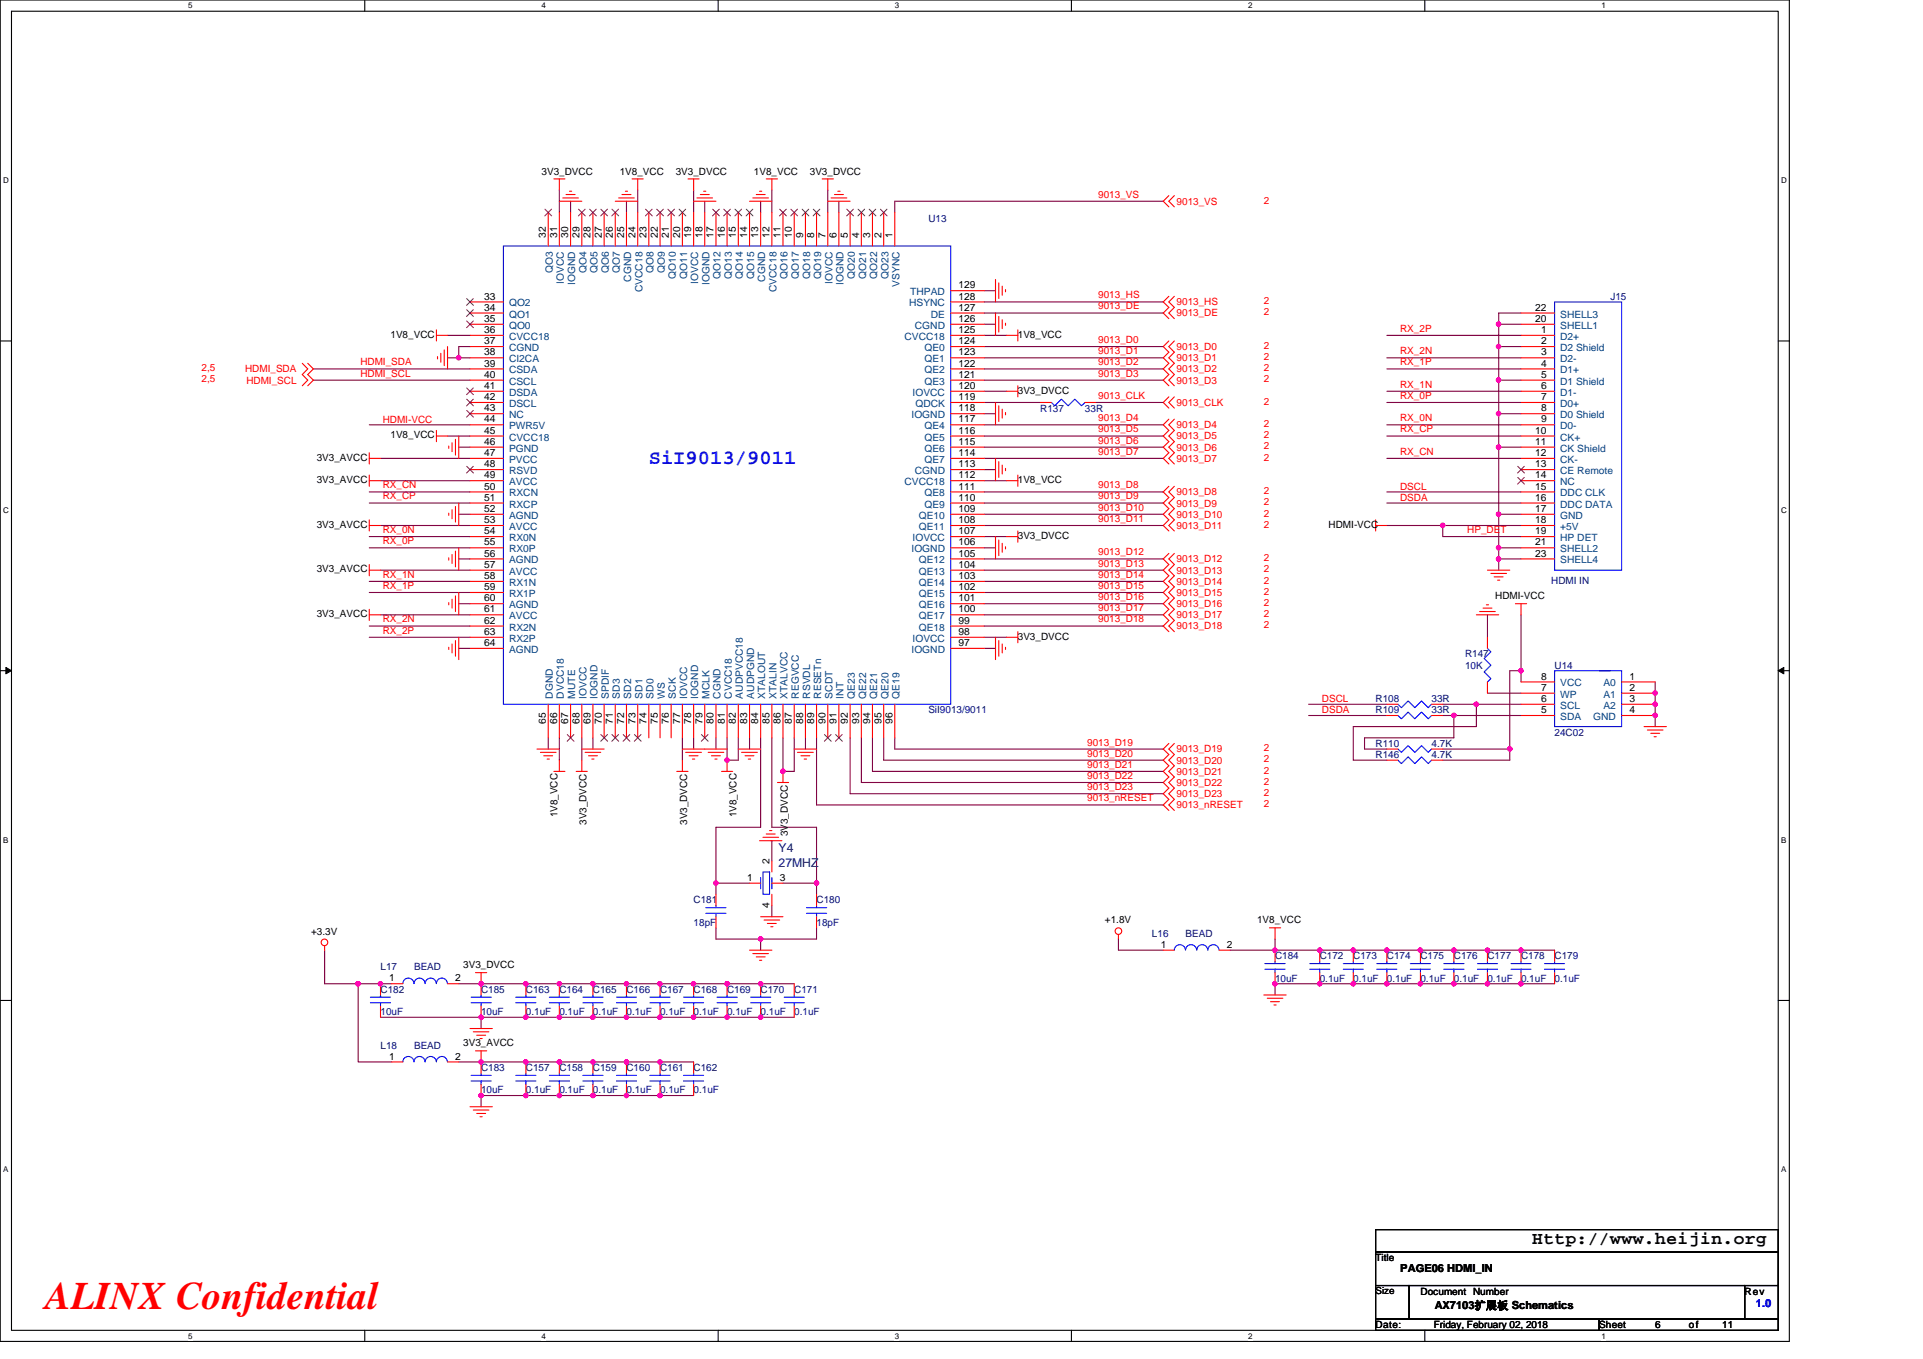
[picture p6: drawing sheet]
<svg xmlns="http://www.w3.org/2000/svg" width="297mm" height="210mm" viewBox="0 0 297 210" stroke-linecap="round" stroke-linejoin="round" font-family="sans-serif">
<defs><g id="words">
<text font-size="6" fill="#f00" x="7" y="202.3">ALINX Confidential</text>
<text font-size="3.2" fill="#00f" x="100.2" y="71.7">SiI9013/9011</text>
<text font-size="2.8" x="236.7" y="192.3">Http://www.heijin.org</text>
<g font-size="1.9" fill="#000080">
<text x="120.3" y="131.6">Y4</text>
<text x="120.3" y="134">27MHZ</text>
</g>
<g font-size="1.7">
<text x="216.3" y="196.6">PAGE06 HDMI_IN</text>
<text x="221.7" y="202.3">AX7103扩展板 Schematics</text>
</g>
<text font-size="1.7" fill="#00f" x="271.2" y="202">1.0</text>
<g font-size="1.5">
<text x="83.6" y="27">3V3_DVCC</text>
<text x="95.7" y="27">1V8_VCC</text>
<text x="104.4" y="27">3V3_DVCC</text>
<text x="116.5" y="27">1V8_VCC</text>
<text x="125.1" y="27">3V3_DVCC</text>
<text x="84.3" y="36.8" transform="rotate(-90 84.3 36.8)">32</text>
<text x="86" y="36.8" transform="rotate(-90 86 36.8)">31</text>
<text x="87.8" y="36.8" transform="rotate(-90 87.8 36.8)">30</text>
<text x="89.5" y="36.8" transform="rotate(-90 89.5 36.8)">29</text>
<text x="91.2" y="36.8" transform="rotate(-90 91.2 36.8)">28</text>
<text x="93" y="36.8" transform="rotate(-90 93 36.8)">27</text>
<text x="94.7" y="36.8" transform="rotate(-90 94.7 36.8)">26</text>
<text x="96.4" y="36.8" transform="rotate(-90 96.4 36.8)">25</text>
<text x="98.1" y="36.8" transform="rotate(-90 98.1 36.8)">24</text>
<text x="99.9" y="36.8" transform="rotate(-90 99.9 36.8)">23</text>
<text x="101.6" y="36.8" transform="rotate(-90 101.6 36.8)">22</text>
<text x="103.3" y="36.8" transform="rotate(-90 103.3 36.8)">21</text>
<text x="105" y="36.8" transform="rotate(-90 105 36.8)">20</text>
<text x="106.8" y="36.8" transform="rotate(-90 106.8 36.8)">19</text>
<text x="108.5" y="36.8" transform="rotate(-90 108.5 36.8)">18</text>
<text x="110.2" y="36.8" transform="rotate(-90 110.2 36.8)">17</text>
<text x="111.9" y="36.8" transform="rotate(-90 111.9 36.8)">16</text>
<text x="113.7" y="36.8" transform="rotate(-90 113.7 36.8)">15</text>
<text x="115.4" y="36.8" transform="rotate(-90 115.4 36.8)">14</text>
<text x="117.1" y="36.8" transform="rotate(-90 117.1 36.8)">13</text>
<text x="118.9" y="36.8" transform="rotate(-90 118.9 36.8)">12</text>
<text x="120.6" y="36.8" transform="rotate(-90 120.6 36.8)">11</text>
<text x="122.3" y="36.8" transform="rotate(-90 122.3 36.8)">10</text>
<text x="124.1" y="36.8" transform="rotate(-90 124.1 36.8)">9</text>
<text x="125.8" y="36.8" transform="rotate(-90 125.8 36.8)">8</text>
<text x="127.5" y="36.8" transform="rotate(-90 127.5 36.8)">7</text>
<text x="129.2" y="36.8" transform="rotate(-90 129.2 36.8)">6</text>
<text x="131" y="36.8" transform="rotate(-90 131 36.8)">5</text>
<text x="132.7" y="36.8" transform="rotate(-90 132.7 36.8)">4</text>
<text x="134.4" y="36.8" transform="rotate(-90 134.4 36.8)">3</text>
<text x="136.1" y="36.8" transform="rotate(-90 136.1 36.8)">2</text>
<text x="137.9" y="36.8" transform="rotate(-90 137.9 36.8)">1</text>
<text x="74.8" y="46.3">33</text>
<text x="148.1" y="46.3">128</text>
<text x="148.1" y="44.6">129</text>
<text x="60.3" y="52.2">1V8_VCC</text>
<text x="74.8" y="53.2">37</text>
<text x="74.8" y="51.5">36</text>
<text x="74.8" y="49.7">35</text>
<text x="74.8" y="48">34</text>
<text x="148.1" y="48">127</text>
<text x="148.1" y="51.5">125</text>
<text x="148.1" y="49.7">126</text>
<text x="148.1" y="53.2">124</text>
<text x="157.2" y="52.2">1V8_VCC</text>
<text x="237.1" y="49.7">20</text>
<text x="237.1" y="48">22</text>
<text x="238" y="51.5">1</text>
<text x="238" y="53.2">2</text>
<text x="74.8" y="58.4">40</text>
<text x="74.8" y="56.6">39</text>
<text x="74.8" y="54.9">38</text>
<text x="148.1" y="58.4">121</text>
<text x="148.1" y="56.6">122</text>
<text x="148.1" y="54.9">123</text>
<text x="238" y="54.9">3</text>
<text x="238" y="56.6">4</text>
<text x="238" y="58.4">5</text>
<text x="74.8" y="65.3">44</text>
<text x="74.8" y="63.6">43</text>
<text x="74.8" y="61.8">42</text>
<text x="74.8" y="60.1">41</text>
<text x="148.1" y="63.6">118</text>
<text x="148.1" y="61.8">119</text>
<text x="148.1" y="60.1">120</text>
<text x="148.1" y="65.3">117</text>
<text x="157.2" y="60.8">3V3_DVCC</text>
<text x="238" y="60.1">6</text>
<text x="238" y="61.8">7</text>
<text x="238" y="63.6">8</text>
<text x="238" y="65.3">9</text>
<text x="48.9" y="71.2">3V3_AVCC</text>
<text x="60.3" y="67.7">1V8_VCC</text>
<text x="74.8" y="70.5">47</text>
<text x="74.8" y="68.7">46</text>
<text x="74.8" y="67">45</text>
<text x="148.1" y="70.5">114</text>
<text x="148.1" y="68.7">115</text>
<text x="148.1" y="67">116</text>
<text x="237.1" y="67">10</text>
<text x="237.1" y="68.7">11</text>
<text x="237.1" y="70.5">12</text>
<text x="48.9" y="74.6">3V3_AVCC</text>
<text x="74.8" y="77.4">51</text>
<text x="74.8" y="75.6">50</text>
<text x="74.8" y="73.9">49</text>
<text x="74.8" y="72.2">48</text>
<text x="148.1" y="73.9">112</text>
<text x="148.1" y="72.2">113</text>
<text x="148.1" y="77.4">110</text>
<text x="148.1" y="75.6">111</text>
<text x="157.2" y="74.6">1V8_VCC</text>
<text x="237.1" y="72.2">13</text>
<text x="237.1" y="73.9">14</text>
<text x="237.1" y="75.6">15</text>
<text x="237.1" y="77.4">16</text>
<text x="48.9" y="81.6">3V3_AVCC</text>
<text x="74.8" y="82.6">54</text>
<text x="74.8" y="80.8">53</text>
<text x="74.8" y="79.1">52</text>
<text x="148.1" y="82.6">107</text>
<text x="148.1" y="80.8">108</text>
<text x="148.1" y="79.1">109</text>
<text x="157.2" y="83.3">3V3_DVCC</text>
<text x="205.2" y="81.6">HDMI-VCC</text>
<text x="237.1" y="79.1">17</text>
<text x="237.1" y="80.8">18</text>
<text x="237.1" y="82.6">19</text>
<text x="48.9" y="88.5">3V3_AVCC</text>
<text x="74.8" y="89.5">58</text>
<text x="74.8" y="87.7">57</text>
<text x="74.8" y="86">56</text>
<text x="74.8" y="84.3">55</text>
<text x="148.1" y="84.3">106</text>
<text x="148.1" y="89.5">103</text>
<text x="148.1" y="87.7">104</text>
<text x="148.1" y="86">105</text>
<text x="237.1" y="84.3">21</text>
<text x="237.1" y="86">23</text>
<text x="48.9" y="95.4">3V3_AVCC</text>
<text x="74.8" y="94.6">61</text>
<text x="74.8" y="92.9">60</text>
<text x="74.8" y="91.2">59</text>
<text x="148.1" y="94.6">100</text>
<text x="148.1" y="92.9">101</text>
<text x="148.1" y="91.2">102</text>
<text x="231" y="92.6">HDMI-VCC</text>
<text x="74.8" y="99.8">64</text>
<text x="74.8" y="98.1">63</text>
<text x="74.8" y="96.4">62</text>
<text x="148.1" y="99.8">97</text>
<text x="148.1" y="98.1">98</text>
<text x="148.1" y="96.4">99</text>
<text x="157.2" y="98.8">3V3_DVCC</text>
<text x="238" y="105">8</text>
<text x="238" y="106.7">7</text>
<text x="251.7" y="105">1</text>
<text x="251.7" y="106.7">2</text>
<text x="84.3" y="111.8" transform="rotate(-90 84.3 111.8)">65</text>
<text x="86" y="111.8" transform="rotate(-90 86 111.8)">66</text>
<text x="87.8" y="111.8" transform="rotate(-90 87.8 111.8)">67</text>
<text x="89.5" y="111.8" transform="rotate(-90 89.5 111.8)">68</text>
<text x="91.2" y="111.8" transform="rotate(-90 91.2 111.8)">69</text>
<text x="93" y="111.8" transform="rotate(-90 93 111.8)">70</text>
<text x="94.7" y="111.8" transform="rotate(-90 94.7 111.8)">71</text>
<text x="96.4" y="111.8" transform="rotate(-90 96.4 111.8)">72</text>
<text x="98.1" y="111.8" transform="rotate(-90 98.1 111.8)">73</text>
<text x="99.9" y="111.8" transform="rotate(-90 99.9 111.8)">74</text>
<text x="101.6" y="111.8" transform="rotate(-90 101.6 111.8)">75</text>
<text x="103.3" y="111.8" transform="rotate(-90 103.3 111.8)">76</text>
<text x="105" y="111.8" transform="rotate(-90 105 111.8)">77</text>
<text x="106.8" y="111.8" transform="rotate(-90 106.8 111.8)">78</text>
<text x="108.5" y="111.8" transform="rotate(-90 108.5 111.8)">79</text>
<text x="110.2" y="111.8" transform="rotate(-90 110.2 111.8)">80</text>
<text x="111.9" y="111.8" transform="rotate(-90 111.9 111.8)">81</text>
<text x="113.7" y="111.8" transform="rotate(-90 113.7 111.8)">82</text>
<text x="115.4" y="111.8" transform="rotate(-90 115.4 111.8)">83</text>
<text x="117.1" y="111.8" transform="rotate(-90 117.1 111.8)">84</text>
<text x="118.9" y="111.8" transform="rotate(-90 118.9 111.8)">85</text>
<text x="120.6" y="111.8" transform="rotate(-90 120.6 111.8)">86</text>
<text x="122.3" y="111.8" transform="rotate(-90 122.3 111.8)">87</text>
<text x="124.1" y="111.8" transform="rotate(-90 124.1 111.8)">88</text>
<text x="125.8" y="111.8" transform="rotate(-90 125.8 111.8)">89</text>
<text x="127.5" y="111.8" transform="rotate(-90 127.5 111.8)">90</text>
<text x="129.2" y="111.8" transform="rotate(-90 129.2 111.8)">91</text>
<text x="131" y="111.8" transform="rotate(-90 131 111.8)">92</text>
<text x="132.7" y="111.8" transform="rotate(-90 132.7 111.8)">93</text>
<text x="134.4" y="111.8" transform="rotate(-90 134.4 111.8)">94</text>
<text x="136.1" y="111.8" transform="rotate(-90 136.1 111.8)">95</text>
<text x="137.9" y="111.8" transform="rotate(-90 137.9 111.8)">96</text>
<text x="238" y="108.5">6</text>
<text x="238" y="110.2">5</text>
<text x="251.7" y="108.5">3</text>
<text x="251.7" y="110.2">4</text>
<text x="86.1" y="126.3" transform="rotate(-90 86.1 126.3)">1V8_VCC</text>
<text x="90.6" y="127.5" transform="rotate(-90 90.6 127.5)">3V3_DVCC</text>
<text x="106.1" y="127.5" transform="rotate(-90 106.1 127.5)">3V3_DVCC</text>
<text x="113.7" y="126.3" transform="rotate(-90 113.7 126.3)">1V8_VCC</text>
<text x="121.7" y="129.2" transform="rotate(-90 121.7 129.2)">3V3_DVCC</text>
<text x="115.4" y="136.1">1</text>
<text x="118.9" y="133.5" transform="rotate(-90 118.9 133.5)">2</text>
<text x="120.4" y="136.1">3</text>
<text x="118.9" y="140.3" transform="rotate(-90 118.9 140.3)">4</text>
<text x="170.7" y="142.7">+1.8V</text>
<text x="194.2" y="142.7">1V8_VCC</text>
<text x="48.1" y="144.4">+3.3V</text>
<text x="71.6" y="149.6">3V3_DVCC</text>
<text x="179.3" y="146.5">1</text>
<text x="189.5" y="146.5">2</text>
<text x="60.1" y="151.6">1</text>
<text x="70.3" y="151.6">2</text>
<text x="71.6" y="161.7">3V3_AVCC</text>
<text x="60.1" y="163.7">1</text>
<text x="70.3" y="163.7">2</text>
<text x="212.5" y="194.9">Title</text>
<text x="212.5" y="200">Size</text>
<text x="219.4" y="200">Document Number</text>
<text x="269.5" y="200">Rev</text>
<text x="212.5" y="205.2">Date:</text>
<text x="221.5" y="205.2">Friday, February 02, 2018</text>
<text x="247" y="205.2">Sheet</text>
<text x="255.7" y="205.2">6</text>
<text x="260.9" y="205.2">of</text>
<text x="266" y="205.2">11</text>
</g>
<g font-size="1.5" fill="#000080">
<text x="143.4" y="34.2">U13</text>
<text x="248.8" y="46.3">J15</text>
<text x="160.7" y="63.6">R137</text>
<text x="167.6" y="63.6">33R</text>
<text x="239.6" y="90.2">HDMI IN</text>
<text x="226.3" y="101.6">R147</text>
<text x="226.3" y="103.3">10K</text>
<text x="240.1" y="103.3">U14</text>
<text x="143.4" y="110.2">SiI9013/9011</text>
<text x="212.5" y="108.5">R108</text>
<text x="212.5" y="110.2">R109</text>
<text x="221.1" y="108.5">33R</text>
<text x="221.1" y="110.2">33R</text>
<text x="240.1" y="113.7">24C02</text>
<text x="212.5" y="115.4">R110</text>
<text x="212.5" y="117.1">R146</text>
<text x="221.1" y="115.4">4.7K</text>
<text x="221.1" y="117.1">4.7K</text>
<text x="107.1" y="139.6">C181</text>
<text x="107.1" y="143">18pF</text>
<text x="126.1" y="139.6">C180</text>
<text x="126.1" y="143">18pF</text>
<text x="58.8" y="149.9">L17</text>
<text x="64" y="149.9">BEAD</text>
<text x="177.9" y="144.8">L16</text>
<text x="183.1" y="144.8">BEAD</text>
<text x="197" y="148.2">C184</text>
<text x="203.9" y="148.2">C172</text>
<text x="209" y="148.2">C173</text>
<text x="214.2" y="148.2">C174</text>
<text x="219.4" y="148.2">C175</text>
<text x="224.6" y="148.2">C176</text>
<text x="229.8" y="148.2">C177</text>
<text x="234.9" y="148.2">C178</text>
<text x="240.1" y="148.2">C179</text>
<text x="58.8" y="153.4">C182</text>
<text x="74.3" y="153.4">C185</text>
<text x="81.2" y="153.4">C163</text>
<text x="86.4" y="153.4">C164</text>
<text x="91.6" y="153.4">C165</text>
<text x="96.8" y="153.4">C166</text>
<text x="102" y="153.4">C167</text>
<text x="107.1" y="153.4">C168</text>
<text x="112.3" y="153.4">C169</text>
<text x="117.5" y="153.4">C170</text>
<text x="122.7" y="153.4">C171</text>
<text x="197" y="151.7">10uF</text>
<text x="203.9" y="151.7">0.1uF</text>
<text x="209" y="151.7">0.1uF</text>
<text x="214.2" y="151.7">0.1uF</text>
<text x="219.4" y="151.7">0.1uF</text>
<text x="224.6" y="151.7">0.1uF</text>
<text x="229.8" y="151.7">0.1uF</text>
<text x="234.9" y="151.7">0.1uF</text>
<text x="240.1" y="151.7">0.1uF</text>
<text x="58.8" y="156.8">10uF</text>
<text x="74.3" y="156.8">10uF</text>
<text x="81.2" y="156.8">0.1uF</text>
<text x="86.4" y="156.8">0.1uF</text>
<text x="91.6" y="156.8">0.1uF</text>
<text x="96.8" y="156.8">0.1uF</text>
<text x="102" y="156.8">0.1uF</text>
<text x="107.1" y="156.8">0.1uF</text>
<text x="112.3" y="156.8">0.1uF</text>
<text x="117.5" y="156.8">0.1uF</text>
<text x="122.7" y="156.8">0.1uF</text>
<text x="58.8" y="162">L18</text>
<text x="64" y="162">BEAD</text>
<text x="74.3" y="165.5">C183</text>
<text x="81.2" y="165.5">C157</text>
<text x="86.4" y="165.5">C158</text>
<text x="91.6" y="165.5">C159</text>
<text x="96.8" y="165.5">C160</text>
<text x="102" y="165.5">C161</text>
<text x="107.1" y="165.5">C162</text>
<text x="74.3" y="169">10uF</text>
<text x="81.2" y="169">0.1uF</text>
<text x="86.4" y="169">0.1uF</text>
<text x="91.6" y="169">0.1uF</text>
<text x="96.8" y="169">0.1uF</text>
<text x="102" y="169">0.1uF</text>
<text x="107.1" y="169">0.1uF</text>
</g>
<g font-size="1.5" fill="#f00">
<text x="169.6" y="30.5">9013_VS</text>
<text x="181.8" y="31.6">9013_VS</text>
<text x="195.2" y="31.5">2</text>
<text x="169.6" y="46.1">9013_HS</text>
<text x="169.6" y="47.8">9013_DE</text>
<text x="181.8" y="47.2">9013_HS</text>
<text x="195.2" y="47">2</text>
<text x="169.6" y="53">9013_D0</text>
<text x="181.8" y="48.9">9013_DE</text>
<text x="195.2" y="48.7">2</text>
<text x="195.2" y="53.9">2</text>
<text x="216.3" y="51.3">RX_2P</text>
<text x="31.1" y="57.4">2,5</text>
<text x="31.1" y="59.1">2,5</text>
<text x="37.9" y="57.5">HDMI_SDA</text>
<text x="38.1" y="59.3">HDMI_SCL</text>
<text x="55.7" y="56.5">HDMI_SDA</text>
<text x="55.7" y="58.2">HDMI_SCL</text>
<text x="169.6" y="54.7">9013_D1</text>
<text x="169.6" y="56.5">9013_D2</text>
<text x="169.6" y="58.2">9013_D3</text>
<text x="181.8" y="54.1">9013_D0</text>
<text x="181.8" y="55.8">9013_D1</text>
<text x="181.8" y="57.5">9013_D2</text>
<text x="181.8" y="59.3">9013_D3</text>
<text x="195.2" y="55.6">2</text>
<text x="195.2" y="57.4">2</text>
<text x="195.2" y="59.1">2</text>
<text x="216.3" y="54.7">RX_2N</text>
<text x="216.3" y="56.5">RX_1P</text>
<text x="216.3" y="59.9">RX_1N</text>
<text x="59.1" y="65.3">HDMI-VCC</text>
<text x="169.6" y="65.1">9013_D4</text>
<text x="169.6" y="61.6">9013_CLK</text>
<text x="181.8" y="62.7">9013_CLK</text>
<text x="195.2" y="62.5">2</text>
<text x="195.2" y="66">2</text>
<text x="216.3" y="61.6">RX_0P</text>
<text x="216.3" y="65.1">RX_0N</text>
<text x="169.6" y="66.8">9013_D5</text>
<text x="169.6" y="68.5">9013_D6</text>
<text x="169.6" y="70.3">9013_D7</text>
<text x="181.8" y="66.2">9013_D4</text>
<text x="181.8" y="67.9">9013_D5</text>
<text x="181.8" y="69.6">9013_D6</text>
<text x="181.8" y="71.4">9013_D7</text>
<text x="195.2" y="67.7">2</text>
<text x="195.2" y="69.4">2</text>
<text x="195.2" y="71.2">2</text>
<text x="216.3" y="66.8">RX_CP</text>
<text x="216.3" y="70.3">RX_CN</text>
<text x="59.1" y="77.2">RX_CP</text>
<text x="59.1" y="75.5">RX_CN</text>
<text x="169.6" y="75.5">9013_D8</text>
<text x="169.6" y="77.2">9013_D9</text>
<text x="181.8" y="76.5">9013_D8</text>
<text x="195.2" y="76.4">2</text>
<text x="216.3" y="75.7">DSCL</text>
<text x="216.3" y="77.4">DSDA</text>
<text x="59.1" y="82.4">RX_0N</text>
<text x="169.6" y="78.9">9013_D10</text>
<text x="169.6" y="80.6">9013_D11</text>
<text x="181.8" y="78.3">9013_D9</text>
<text x="181.8" y="80">9013_D10</text>
<text x="181.8" y="81.7">9013_D11</text>
<text x="195.2" y="78.1">2</text>
<text x="195.2" y="79.8">2</text>
<text x="195.2" y="81.6">2</text>
<text x="226.6" y="82.4">HP_DET</text>
<text x="59.1" y="89.3">RX_1N</text>
<text x="59.1" y="84.1">RX_0P</text>
<text x="169.6" y="85.8">9013_D12</text>
<text x="169.6" y="87.5">9013_D13</text>
<text x="169.6" y="89.3">9013_D14</text>
<text x="181.8" y="86.9">9013_D12</text>
<text x="181.8" y="88.6">9013_D13</text>
<text x="195.2" y="86.7">2</text>
<text x="195.2" y="88.5">2</text>
<text x="59.1" y="91">RX_1P</text>
<text x="169.6" y="94.4">9013_D17</text>
<text x="169.6" y="92.7">9013_D16</text>
<text x="169.6" y="91">9013_D15</text>
<text x="181.8" y="90.4">9013_D14</text>
<text x="181.8" y="92.1">9013_D15</text>
<text x="181.8" y="93.8">9013_D16</text>
<text x="181.8" y="95.5">9013_D17</text>
<text x="195.2" y="90.2">2</text>
<text x="195.2" y="91.9">2</text>
<text x="195.2" y="93.6">2</text>
<text x="195.2" y="95.4">2</text>
<text x="59.1" y="96.2">RX_2N</text>
<text x="59.1" y="97.9">RX_2P</text>
<text x="169.6" y="96.2">9013_D18</text>
<text x="181.8" y="97.3">9013_D18</text>
<text x="195.2" y="97.1">2</text>
<text x="204.2" y="108.5">DSCL</text>
<text x="204.2" y="110.2">DSDA</text>
<text x="167.9" y="115.2">9013_D19</text>
<text x="167.9" y="116.9">9013_D20</text>
<text x="167.9" y="118.6">9013_D21</text>
<text x="181.8" y="116.3">9013_D19</text>
<text x="181.8" y="118">9013_D20</text>
<text x="181.8" y="119.7">9013_D21</text>
<text x="195.2" y="116.1">2</text>
<text x="195.2" y="117.8">2</text>
<text x="195.2" y="119.5">2</text>
<text x="167.9" y="120.4">9013_D22</text>
<text x="167.9" y="122.1">9013_D23</text>
<text x="167.9" y="123.8">9013_nRESET</text>
<text x="181.8" y="121.5">9013_D22</text>
<text x="181.8" y="123.2">9013_D23</text>
<text x="181.8" y="124.9">9013_nRESET</text>
<text x="195.2" y="121.3">2</text>
<text x="195.2" y="123">2</text>
<text x="195.2" y="124.7">2</text>
</g>
<g font-size="1.5" fill="#004080">
<text x="78.6" y="47.3">QO2</text>
<text x="85.4" y="42.2" transform="rotate(-90 85.4 42.2)">QO3</text>
<text x="87.1" y="43.9" transform="rotate(-90 87.1 43.9)">IOVCC</text>
<text x="88.9" y="44.1" transform="rotate(-90 88.9 44.1)">IOGND</text>
<text x="90.6" y="42.2" transform="rotate(-90 90.6 42.2)">QO4</text>
<text x="92.3" y="42.2" transform="rotate(-90 92.3 42.2)">QO5</text>
<text x="94" y="42.2" transform="rotate(-90 94 42.2)">QO6</text>
<text x="95.8" y="42.2" transform="rotate(-90 95.8 42.2)">QO7</text>
<text x="97.5" y="43.5" transform="rotate(-90 97.5 43.5)">CGND</text>
<text x="99.2" y="45.1" transform="rotate(-90 99.2 45.1)">CVCC18</text>
<text x="100.9" y="42.2" transform="rotate(-90 100.9 42.2)">QO8</text>
<text x="102.7" y="42.2" transform="rotate(-90 102.7 42.2)">QO9</text>
<text x="104.4" y="43.1" transform="rotate(-90 104.4 43.1)">QO10</text>
<text x="106.1" y="43.1" transform="rotate(-90 106.1 43.1)">QO11</text>
<text x="107.9" y="43.9" transform="rotate(-90 107.9 43.9)">IOVCC</text>
<text x="109.6" y="44.1" transform="rotate(-90 109.6 44.1)">IOGND</text>
<text x="111.3" y="43.1" transform="rotate(-90 111.3 43.1)">QO12</text>
<text x="113" y="43.1" transform="rotate(-90 113 43.1)">QO13</text>
<text x="114.8" y="43.1" transform="rotate(-90 114.8 43.1)">QO14</text>
<text x="116.5" y="43.1" transform="rotate(-90 116.5 43.1)">QO15</text>
<text x="118.2" y="43.5" transform="rotate(-90 118.2 43.5)">CGND</text>
<text x="119.9" y="45.1" transform="rotate(-90 119.9 45.1)">CVCC18</text>
<text x="121.7" y="43.1" transform="rotate(-90 121.7 43.1)">QO16</text>
<text x="123.4" y="43.1" transform="rotate(-90 123.4 43.1)">QO17</text>
<text x="125.1" y="43.1" transform="rotate(-90 125.1 43.1)">QO18</text>
<text x="126.8" y="43.1" transform="rotate(-90 126.8 43.1)">QO19</text>
<text x="128.6" y="43.9" transform="rotate(-90 128.6 43.9)">IOVCC</text>
<text x="130.3" y="44.1" transform="rotate(-90 130.3 44.1)">IOGND</text>
<text x="132" y="43.1" transform="rotate(-90 132 43.1)">QO20</text>
<text x="133.8" y="43.1" transform="rotate(-90 133.8 43.1)">QO21</text>
<text x="135.5" y="43.1" transform="rotate(-90 135.5 43.1)">QO22</text>
<text x="137.2" y="43.1" transform="rotate(-90 137.2 43.1)">QO23</text>
<text x="138.9" y="44.3" transform="rotate(-90 138.9 44.3)">VSYNC</text>
<text x="140.4" y="47.3">HSYNC</text>
<text x="140.6" y="45.6">THPAD</text>
<text x="78.6" y="52.5">CVCC18</text>
<text x="78.6" y="50.8">QO0</text>
<text x="78.6" y="49.1">QO1</text>
<text x="139.7" y="52.5">CVCC18</text>
<text x="141.3" y="50.8">CGND</text>
<text x="143.8" y="49.1">DE</text>
<text x="241" y="50.8">SHELL1</text>
<text x="241" y="52.5">D2+</text>
<text x="241" y="49.1">SHELL3</text>
<text x="78.6" y="59.4">CSCL</text>
<text x="78.6" y="57.7">CSDA</text>
<text x="78.6" y="56">CI2CA</text>
<text x="78.6" y="54.3">CGND</text>
<text x="142.8" y="59.4">QE3</text>
<text x="142.8" y="57.7">QE2</text>
<text x="142.8" y="56">QE1</text>
<text x="142.8" y="54.3">QE0</text>
<text x="241" y="54.3">D2 Shield</text>
<text x="241" y="56">D2-</text>
<text x="241" y="57.7">D1+</text>
<text x="241" y="59.4">D1 Shield</text>
<text x="78.6" y="64.6">NC</text>
<text x="78.6" y="62.9">DSCL</text>
<text x="78.6" y="61.2">DSDA</text>
<text x="140.8" y="64.6">IOGND</text>
<text x="141" y="61.2">IOVCC</text>
<text x="141.4" y="62.9">QDCK</text>
<text x="241" y="61.2">D1-</text>
<text x="241" y="62.9">D0+</text>
<text x="241" y="64.6">D0 Shield</text>
<text x="78.6" y="71.5">PVCC</text>
<text x="78.6" y="69.8">PGND</text>
<text x="78.6" y="68.1">CVCC18</text>
<text x="78.6" y="66.3">PWR5V</text>
<text x="142.8" y="71.5">QE7</text>
<text x="142.8" y="69.8">QE6</text>
<text x="142.8" y="68.1">QE5</text>
<text x="142.8" y="66.3">QE4</text>
<text x="241" y="66.3">D0-</text>
<text x="241" y="68.1">CK+</text>
<text x="241" y="69.8">CK Shield</text>
<text x="241" y="71.5">CK-</text>
<text x="78.6" y="76.7">RXCN</text>
<text x="78.6" y="75">AVCC</text>
<text x="78.6" y="73.3">RSVD</text>
<text x="139.7" y="75">CVCC18</text>
<text x="141.3" y="73.3">CGND</text>
<text x="142.8" y="76.7">QE8</text>
<text x="241" y="73.3">CE Remote</text>
<text x="241" y="75">NC</text>
<text x="241" y="76.7">DDC CLK</text>
<text x="78.6" y="83.6">RX0N</text>
<text x="78.6" y="81.9">AVCC</text>
<text x="78.6" y="80.2">AGND</text>
<text x="78.6" y="78.4">RXCP</text>
<text x="141" y="83.6">IOVCC</text>
<text x="141.9" y="81.9">QE11</text>
<text x="141.9" y="80.2">QE10</text>
<text x="142.8" y="78.4">QE9</text>
<text x="241" y="78.4">DDC DATA</text>
<text x="241" y="80.2">GND</text>
<text x="241" y="81.9">+5V</text>
<text x="241" y="83.6">HP DET</text>
<text x="78.6" y="88.8">AVCC</text>
<text x="78.6" y="87.1">AGND</text>
<text x="78.6" y="85.3">RX0P</text>
<text x="140.8" y="85.3">IOGND</text>
<text x="141.9" y="88.8">QE13</text>
<text x="141.9" y="87.1">QE12</text>
<text x="241" y="85.3">SHELL2</text>
<text x="241" y="87.1">SHELL4</text>
<text x="78.6" y="95.7">AVCC</text>
<text x="78.6" y="94">AGND</text>
<text x="78.6" y="92.2">RX1P</text>
<text x="78.6" y="90.5">RX1N</text>
<text x="141.9" y="95.7">QE17</text>
<text x="141.9" y="94">QE16</text>
<text x="141.9" y="92.2">QE15</text>
<text x="141.9" y="90.5">QE14</text>
<text x="78.6" y="100.9">AGND</text>
<text x="78.6" y="99.2">RX2P</text>
<text x="78.6" y="97.4">RX2N</text>
<text x="140.8" y="100.9">IOGND</text>
<text x="141" y="99.2">IOVCC</text>
<text x="141.9" y="97.4">QE18</text>
<text x="85.4" y="107.9" transform="rotate(-90 85.4 107.9)">DGND</text>
<text x="87.1" y="107.9" transform="rotate(-90 87.1 107.9)">DVCC18</text>
<text x="88.9" y="107.9" transform="rotate(-90 88.9 107.9)">MUTE</text>
<text x="90.6" y="107.9" transform="rotate(-90 90.6 107.9)">IOVCC</text>
<text x="92.3" y="107.9" transform="rotate(-90 92.3 107.9)">IOGND</text>
<text x="94" y="107.9" transform="rotate(-90 94 107.9)">SPDIF</text>
<text x="95.8" y="107.9" transform="rotate(-90 95.8 107.9)">SD3</text>
<text x="97.5" y="107.9" transform="rotate(-90 97.5 107.9)">SD2</text>
<text x="99.2" y="107.9" transform="rotate(-90 99.2 107.9)">SD1</text>
<text x="100.9" y="107.9" transform="rotate(-90 100.9 107.9)">SD0</text>
<text x="102.7" y="107.9" transform="rotate(-90 102.7 107.9)">WS</text>
<text x="104.4" y="107.9" transform="rotate(-90 104.4 107.9)">SCK</text>
<text x="106.1" y="107.9" transform="rotate(-90 106.1 107.9)">IOVCC</text>
<text x="107.9" y="107.9" transform="rotate(-90 107.9 107.9)">IOGND</text>
<text x="109.6" y="107.9" transform="rotate(-90 109.6 107.9)">MCLK</text>
<text x="111.3" y="107.9" transform="rotate(-90 111.3 107.9)">CGND</text>
<text x="113" y="107.9" transform="rotate(-90 113 107.9)">CVCC18</text>
<text x="114.8" y="107.9" transform="rotate(-90 114.8 107.9)">AUDPVCC18</text>
<text x="116.5" y="107.9" transform="rotate(-90 116.5 107.9)">AUDPGND</text>
<text x="118.2" y="107.9" transform="rotate(-90 118.2 107.9)">XTALOUT</text>
<text x="119.9" y="107.9" transform="rotate(-90 119.9 107.9)">XTALIN</text>
<text x="121.7" y="107.9" transform="rotate(-90 121.7 107.9)">XTALVCC</text>
<text x="123.4" y="107.9" transform="rotate(-90 123.4 107.9)">REGVCC</text>
<text x="125.1" y="107.9" transform="rotate(-90 125.1 107.9)">RSVDL</text>
<text x="126.8" y="107.9" transform="rotate(-90 126.8 107.9)">RESETn</text>
<text x="128.6" y="107.9" transform="rotate(-90 128.6 107.9)">SCDT</text>
<text x="130.3" y="107.9" transform="rotate(-90 130.3 107.9)">INT</text>
<text x="132" y="107.9" transform="rotate(-90 132 107.9)">QE23</text>
<text x="133.8" y="107.9" transform="rotate(-90 133.8 107.9)">QE22</text>
<text x="135.5" y="107.9" transform="rotate(-90 135.5 107.9)">QE21</text>
<text x="137.2" y="107.9" transform="rotate(-90 137.2 107.9)">QE20</text>
<text x="138.9" y="107.9" transform="rotate(-90 138.9 107.9)">QE19</text>
<text x="241" y="106.1">VCC</text>
<text x="241" y="107.8">WP</text>
<text x="247.7" y="106.1">A0</text>
<text x="247.7" y="107.8">A1</text>
<text x="241" y="109.5">SCL</text>
<text x="241" y="111.3">SDA</text>
<text x="246.1" y="111.3">GND</text>
<text x="247.7" y="109.5">A2</text>
</g>
<g font-size="1.2">
<text x="29.1" y="1.3">5</text>
<text x="83.6" y="1.3">4</text>
<text x="138.2" y="1.3">3</text>
<text x="192.8" y="1.3">2</text>
<text x="247.4" y="1.3">1</text>
<text x=".5" y="28.3">D</text>
<text x="275.1" y="28.3">D</text>
<text x=".5" y="79.2">C</text>
<text x="275.1" y="79.2">C</text>
<text x=".5" y="130.2">B</text>
<text x="275.1" y="130.2">B</text>
<text x=".5" y="181.1">A</text>
<text x="275.1" y="181.1">A</text>
<text x="29.1" y="206.8">5</text>
<text x="83.6" y="206.8">4</text>
<text x="138.2" y="206.8">3</text>
<text x="192.8" y="206.8">2</text>
<text x="247.4" y="206.8">1</text>
</g>
</g></defs>
<path d="M0 0h276.4v207.3h-276.4zM1.8 1.7h272.9v203.8h-272.9z" fill="none" stroke="#000" stroke-width=".17"/>
<g fill="#fff">
<path d="M29.1 .2h.6v1.4h-.6z"/>
<path d="M29.1 205.7h.6v1.4h-.6z"/>
</g>
<path d="M56.3 0v1.7M56.3 205.5v1.8" fill="none" stroke="#000" stroke-width=".17"/>
<g fill="#fff">
<path d="M83.6 .2h.7v1.4h-.7z"/>
<path d="M83.6 205.7h.7v1.4h-.7z"/>
</g>
<path d="M110.9 0v1.7M110.9 205.5v1.8" fill="none" stroke="#000" stroke-width=".17"/>
<g fill="#fff">
<path d="M138.2 .2h.7v1.4h-.7z"/>
<path d="M138.2 205.7h.7v1.4h-.7z"/>
</g>
<path d="M165.5 0v1.7M165.5 205.5v1.8" fill="none" stroke="#000" stroke-width=".17"/>
<g fill="#fff">
<path d="M192.8 .2h.6v1.4h-.6z"/>
<path d="M192.8 205.7h.6v1.4h-.6z"/>
</g>
<path d="M220.1 0v1.7M220.1 205.5v1.8" fill="none" stroke="#000" stroke-width=".17"/>
<g fill="#fff">
<path d="M247.4 .2h.6v1.4h-.6z"/>
<path d="M247.4 205.7h.6v1.4h-.6z"/>
<path d="M.5 27.2h.8v1.4h-.8z"/>
<path d="M275.1 27.2h.9v1.4h-.9z"/>
<path d="M.5 78.1h.8v1.4h-.8z"/>
<path d="M275.1 78.1h.9v1.4h-.9z"/>
</g>
<path d="M0 52.7h1.8M274.7 52.7h1.7" fill="none" stroke="#000" stroke-width=".17"/>
<g fill="#fff">
<path d="M.5 129.1h.8v1.4h-.8z"/>
<path d="M275.1 129.1h.8v1.4h-.8z"/>
</g>
<path d="M0 103.6h1.8M274.7 103.6h1.7" fill="none" stroke="#000" stroke-width=".17"/>
<path d="M.9 103.1l.9 .5-.9 .5zM274.7 103.6l.8-.5v1z" fill="#000" stroke="#000" stroke-width=".15"/>
<g fill="#fff">
<path d="M.5 180h.8v1.4h-.8z"/>
<path d="M275.1 180h.8v1.4h-.8z"/>
</g>
<path d="M0 154.6h1.8M274.7 154.6h1.7M212.5 190h62.2v3.5h-62.2zM212.5 193.5h62.2v5.1h-62.2zM212.5 198.6h5.2v5.2h-5.2zM217.7 198.6h51.8v5.2h-51.8zM269.5 198.6h5.2v5.2h-5.2zM212.5 203.8h34.5v1.7h-34.5zM247 203.8h27.7v1.7h-27.7z" fill="none" stroke="#000" stroke-width=".17"/>
<g fill="none" stroke="#800040" stroke-width=".17">
<path d="M86.4 29.4v3.4M88.1 31.1v1.7M96.8 31.1v1.7M98.5 29.4v3.4M107.1 29.4v3.4M108.9 31.1v1.7M117.5 31.1v1.7M119.2 29.4v3.4M127.9 29.4v3.4M129.6 31.1v1.7M179.7 31.1h-41.5v1.7M48.4 57h24.2"/>
<path d="M48.4 58.7h24.2M69.1 55.3h1.8M69.1 51.8h3.5M70.9 55.3h1.7M72.6 53.6h-1.7v1.7M152 50.1h1.8M152 46.7h27.7M152 48.4h27.7M152 53.6h27.7M152 55.3h27.7M152 57h27.7M152 58.7h27.7"/>
<path d="M152 51.8h3.5M152 44.9h1.8M214.2 55.3h20.7M214.2 57h20.7M214.2 51.8h20.7M231.5 50.1v3.5M231.5 53.6v5.1M231.5 58.7v5.2M231.5 50.1h3.4M231.5 53.6h3.4M231.5 58.7h3.4M234.9 48.4h-3.4v1.7"/>
<path d="M57 65.6h15.6M57 77.7h15.6M57 76h15.6M58.8 70.8h13.8M58.8 74.3h13.8M69.1 67.4h3.5M70.9 69.1h1.7M70.9 79.5h1.7M152 60.5h3.5M152 62.2h8.7M152 72.6h1.8M152 63.9h1.8"/>
<path d="M152 65.6h27.7M152 67.4h27.7M152 69.1h27.7M152 70.8h27.7M152 76h27.7M152 77.7h27.7M152 79.5h27.7M152 74.3h3.5M169.3 62.2h10.4M214.2 60.5h20.7M214.2 62.2h20.7M214.2 65.6h20.7"/>
<path d="M214.2 67.4h20.7M214.2 70.8h20.7M214.2 76h20.7M214.2 77.7h20.7M231.5 63.9v5.2M231.5 79.5v5.1M231.5 63.9h3.4M231.5 69.1h3.4M231.5 79.5h3.4M231.5 69.1v10.4M57 96.7h15.6M57 91.5h15.6"/>
<path d="M57 89.8h15.6M57 82.9h15.6M57 84.6h15.6M57 98.5h15.6M58.8 95h13.8M58.8 88.1h13.8M58.8 81.2h13.8M70.9 86.4h1.7M70.9 93.3h1.7M152 81.2h27.7M152 86.4h27.7M152 95h27.7"/>
<path d="M152 96.7h27.7M152 93.3h27.7M152 88.1h27.7M152 89.8h27.7M152 91.5h27.7M152 98.5h3.5M152 82.9h3.5M152 84.6h1.8M214.2 81.2h8.7v1.7h12M222.9 81.2h12M229.8 95v3.5M231.5 86.4v1.7"/>
<path d="M231.5 84.6v1.8M231.5 86.4h3.4M231.5 84.6h3.4M234.9 95v8.6M70.9 100.2h1.7M84.7 114v1.7M86.4 114v3.5M89.9 114v3.5M91.6 114v1.7M105.4 114v3.5M107.1 114v1.7M110.6 114v1.7"/>
<path d="M112.3 114v3.5h1.7v-3.5M115.8 114v1.7M117.5 114v13.8h-6.9v8.7M119.2 114v13.8h6.9v8.7M122.7 114v5.2h-1.8v-5.2M124.4 114v1.7M126.1 114v10.4h53.6M131.3 114v8.6h48.4M133.1 114v6.9h46.6M134.8 114v5.2h44.9M136.5 114v3.5h43.2M138.2 114v1.7h41.5"/>
<path d="M152 100.2h1.8M202.1 108.8h12.1M202.1 110.6h12.1M222.9 110.6h12M222.9 108.8h5.1M222.9 115.7h10.3M224.6 110.6v3.4h-13.8v1.7h3.4M228 108.8h6.9M228 108.8v3.5h-19v5.2h5.2M229.8 107.1h5.1M233.2 115.7v1.8h-10.3M234.9 103.6h-1.7v12.1"/>
<path d="M234.9 103.6v1.8M255.7 105.4v6.9M115.8 136.5h-5.2v1.7M119.1 129.9h.1v3.1M119.2 139.9v1.7M120.9 136.5h5.2M126.1 136.5v1.7M50.1 146.8v5.2h5.2M55.3 152v12.1h5.2M55.3 152h5.2M58.8 157.2h15.5M70.9 152h51.8"/>
<path d="M74.3 157.2h48.4M74.3 157.2v1.7M110.6 143.4v1.7h6.9M117.5 145.1v1.7M126.1 143.4v1.7h-8.6M172.8 145.1v1.7h6.9M190 146.8h7M197 146.8h43.1M197 145.1v1.7M240.1 152h-43.1v1.7M70.9 164.1h36.2M107.1 169.3h-32.8v1.7"/>
</g>
<g fill="#f0f" stroke="#f0f" stroke-width=".17">
<circle cx="74.3" cy="169.3" r=".34"/>
<circle cx="74.3" cy="164.1" r=".34"/>
<circle cx="81.2" cy="164.1" r=".34"/>
<circle cx="81.2" cy="169.3" r=".34"/>
<circle cx="86.4" cy="169.3" r=".34"/>
<circle cx="86.4" cy="164.1" r=".34"/>
<circle cx="91.6" cy="164.1" r=".34"/>
<circle cx="91.6" cy="169.3" r=".34"/>
<circle cx="96.8" cy="169.3" r=".34"/>
<circle cx="96.8" cy="164.1" r=".34"/>
<circle cx="74.3" cy="152" r=".34"/>
<circle cx="74.3" cy="157.2" r=".33"/>
<circle cx="81.2" cy="157.2" r=".33"/>
<circle cx="81.2" cy="152" r=".34"/>
<circle cx="86.4" cy="152" r=".34"/>
<circle cx="86.4" cy="157.2" r=".33"/>
<circle cx="91.6" cy="152" r=".34"/>
<circle cx="91.6" cy="157.2" r=".33"/>
<circle cx="96.8" cy="157.2" r=".33"/>
<circle cx="96.8" cy="152" r=".34"/>
<circle cx="196.9" cy="146.8" r=".34"/>
<circle cx="101.9" cy="157.2" r=".33"/>
<circle cx="101.9" cy="152" r=".34"/>
<circle cx="107.1" cy="157.2" r=".33"/>
<circle cx="107.1" cy="152" r=".34"/>
<circle cx="112.3" cy="157.2" r=".33"/>
<circle cx="112.3" cy="152" r=".34"/>
<circle cx="101.9" cy="169.3" r=".34"/>
<circle cx="101.9" cy="164.1" r=".34"/>
<circle cx="120.9" cy="119.2" r=".34"/>
<circle cx="112.3" cy="117.5" r=".34"/>
<circle cx="196.9" cy="152" r=".34"/>
<circle cx="58.8" cy="152" r=".34"/>
<circle cx="203.9" cy="152" r=".34"/>
<circle cx="203.9" cy="146.8" r=".34"/>
<circle cx="117.5" cy="152" r=".34"/>
<circle cx="117.5" cy="157.2" r=".33"/>
<circle cx="209" cy="146.8" r=".34"/>
<circle cx="209" cy="152" r=".34"/>
<circle cx="70.8" cy="55.3" r=".34"/>
<circle cx="214.2" cy="152" r=".34"/>
<circle cx="214.2" cy="146.8" r=".34"/>
<circle cx="55.3" cy="152" r=".34"/>
<circle cx="219.4" cy="152" r=".34"/>
<circle cx="219.4" cy="146.8" r=".34"/>
<circle cx="224.6" cy="152" r=".34"/>
<circle cx="224.6" cy="146.8" r=".34"/>
<circle cx="234.9" cy="146.8" r=".34"/>
<circle cx="234.9" cy="152" r=".34"/>
<circle cx="229.8" cy="152" r=".34"/>
<circle cx="229.8" cy="146.8" r=".34"/>
<circle cx="231.5" cy="86.4" r=".34"/>
<circle cx="231.5" cy="50.1" r=".34"/>
<circle cx="231.5" cy="53.5" r=".33"/>
<circle cx="231.5" cy="58.7" r=".34"/>
<circle cx="231.5" cy="63.9" r=".34"/>
<circle cx="231.5" cy="79.4" r=".33"/>
<circle cx="222.8" cy="81.2" r=".34"/>
<circle cx="231.5" cy="84.6" r=".34"/>
<circle cx="231.5" cy="69.1" r=".34"/>
<circle cx="224.6" cy="110.5" r=".34"/>
<circle cx="234.9" cy="103.6" r=".34"/>
<circle cx="255.7" cy="110.5" r=".34"/>
<circle cx="255.7" cy="107.1" r=".34"/>
<circle cx="255.7" cy="108.8" r=".34"/>
<circle cx="233.2" cy="115.7" r=".34"/>
<circle cx="228" cy="108.8" r=".34"/>
<circle cx="126.1" cy="136.4" r=".34"/>
<circle cx="117.5" cy="145.1" r=".34"/>
<circle cx="110.6" cy="136.4" r=".34"/>
</g>
<g fill="none" stroke="#f00" stroke-width=".17">
<path d="M84.7 32.8v5.2M85.6 27.6h1.7M86.4 31.1h3.5M86.4 27.6v1.8M86.4 32.8v5.2M86.9 30.6h2.4M87.4 30.1h1.4M88 29.5h.3M88.1 32.8v5.2M89.9 32.8v5.2M91.6 32.8v5.2M93.3 32.8v5.2"/>
<path d="M95 31.1h3.5M95 32.8v5.2M95.6 30.6h2.4M96.1 30.1h1.4M96.6 29.5h.3M96.8 32.8v5.2M97.6 27.6h1.8M98.5 27.6v1.8M98.5 32.8v5.2M100.2 32.8v5.2M102 32.8v5.2M103.7 32.8v5.2"/>
<path d="M105.4 32.8v5.2M106.3 27.6h1.7M107.1 31.1h3.5M107.1 27.6v1.8M107.1 32.8v5.2M107.7 30.6h2.4M108.2 30.1h1.4M108.7 29.5h.3M108.9 32.8v5.2M110.6 32.8v5.2M112.3 32.8v5.2M114 32.8v5.2"/>
<path d="M115.8 31.1h3.4M115.8 32.8v5.2M116.3 30.6h2.4M116.8 30.1h1.4M117.3 29.5h.4M117.5 32.8v5.2M118.4 27.6h1.7M119.2 27.6v1.8M119.2 32.8v5.2M120.9 32.8v5.2M122.7 32.8v5.2M124.4 32.8v5.2"/>
<path d="M126.1 32.8v5.2M127 27.6h1.7M127.9 31.1h3.4M127.9 27.6v1.8M127.9 32.8v5.2M128.4 30.6h2.4M128.9 30.1h1.4M129.4 29.5h.4M129.6 32.8v5.2M131.3 32.8v5.2M133.1 32.8v5.2M134.8 32.8v5.2"/>
<path d="M136.5 32.8v5.2M138.2 32.8v5.2M180.5 30.2l-.8 .9 .8 .9M181.4 30.2l-.9 .9 .9 .9M46.7 56.1l.8 .9-.8 .9 .8 .8-.8 .9M47.5 56.1l.9 .9-.9 .9 .9 .8-.9 .9M67.4 51.8h1.7M67.4 51v1.7M67.6 55.1v.4M68.1 54.6v1.4M68.6 54.1v2.4M69.1 53.6v3.4"/>
<path d="M72.6 58.7h5.2M72.6 57h5.2M72.6 55.3h5.2M72.6 53.6h5.2M72.6 51.8h5.2M72.6 50.1h5.2M72.6 48.4h5.2M72.6 46.7h5.2M146.9 58.7h5.1M146.9 57h5.1M146.9 55.3h5.1M146.9 53.6h5.1"/>
<path d="M146.9 51.8h5.1M146.9 50.1h5.1M146.9 48.4h5.1M146.9 46.7h5.1M146.9 44.9h5.1M153.8 48.4v3.4M153.8 43.2v3.5M154.3 48.9v2.4M154.3 43.7v2.4M154.8 49.4v1.4M154.8 44.2v1.4M155.3 49.9v.4"/>
<path d="M155.3 44.7v.4M155.5 51.8h1.7M157.2 59.6v1.7M157.2 51v1.7M180.5 45.8l-.8 .9 .8 .8-.8 .9 .8 .8M180.5 52.7l-.8 .9 .8 .8-.8 .9 .8 .8-.8 .9 .8 .9-.8 .8 .8 .9M181.4 45.8l-.9 .9 .9 .8-.9 .9 .9 .8M181.4 52.7l-.9 .9 .9 .8-.9 .9 .9 .8-.9 .9 .9 .9-.9 .8 .9 .9M234.9 50.1h5.2M234.9 51.8h5.2M234.9 53.6h5.2M234.9 55.3h5.2"/>
<path d="M234.9 57h5.2M234.9 58.7h5.2M234.9 48.4h5.2M57 70.8h1.8M57 70v1.7M57 74.3h1.8M57 73.4v1.7M67.4 67.4h1.7M67.4 66.5v1.7M69.3 79.3v.3M69.3 68.9v.4M69.8 78.8v1.4"/>
<path d="M69.8 68.4v1.4M70.4 78.3v2.4M70.4 67.9v2.4M70.9 77.7v3.5M70.9 67.4v3.4M72.6 79.5h5.2M72.6 77.7h5.2M72.6 76h5.2M72.6 74.3h5.2M72.6 72.6h5.2M72.6 70.8h5.2M72.6 69.1h5.2"/>
<path d="M72.6 67.4h5.2M72.6 65.6h5.2M72.6 63.9h5.2M72.6 62.2h5.2M72.6 60.5h5.2M146.9 79.5h5.1M146.9 77.7h5.1M146.9 76h5.1M146.9 74.3h5.1M146.9 72.6h5.1M146.9 70.8h5.1M146.9 69.1h5.1"/>
<path d="M146.9 67.4h5.1M146.9 65.6h5.1M146.9 63.9h5.1M146.9 62.2h5.1M146.9 60.5h5.1M153.8 70.8v3.5M153.8 62.2v3.4M154.3 71.3v2.5M154.3 62.7v2.4M154.8 71.9v1.3M154.8 63.2v1.4M155.3 72.4v.3"/>
<path d="M155.3 63.7v.4M155.5 60.5h1.7M155.5 74.3h1.7M157.2 73.4v1.7M160.7 62.2h1.7M167.6 62.2h1.7M180.5 61.3l-.8 .9 .8 .9M180.5 64.8l-.8 .8 .8 .9-.8 .9 .8 .8-.8 .9 .8 .9-.8 .8 .8 .9M180.5 75.1l-.8 .9 .8 .9-.8 .8 .8 .9-.8 .9 .8 .8-.8 .9 .8 .8M181.4 61.3l-.9 .9 .9 .9M181.4 64.8l-.9 .8 .9 .9-.9 .9 .9 .8-.9 .9 .9 .9-.9 .8 .9 .9M181.4 75.1l-.9 .9 .9 .9-.9 .8 .9 .9-.9 .9 .9 .8-.9 .9 .9 .8"/>
<path d="M234.9 60.5h5.2M234.9 62.2h5.2M234.9 63.9h5.2M234.9 65.6h5.2M234.9 67.4h5.2M234.9 69.1h5.2M234.9 70.8h5.2M234.9 72.6h5.2M234.9 74.3h5.2M234.9 76h5.2M234.9 77.7h5.2M234.9 79.5h5.2"/>
<path d="M57 95h1.8M57 94.1v1.8M57 88.1h1.8M57 87.2v1.8M57 81.2h1.8M57 80.3v1.7M69.3 93.1v.4M69.3 86.2v.4M69.8 99.5v1.4M69.8 92.6v1.4M69.8 85.7v1.4M70.4 99v2.4"/>
<path d="M70.4 92.1v2.4M70.4 85.2v2.4M70.9 98.5v3.4M70.9 91.5v3.5M70.9 84.6v3.5M72.6 98.5h5.2M72.6 96.7h5.2M72.6 95h5.2M72.6 93.3h5.2M72.6 91.5h5.2M72.6 89.8h5.2M72.6 88.1h5.2"/>
<path d="M72.6 86.4h5.2M72.6 84.6h5.2M72.6 82.9h5.2M72.6 81.2h5.2M146.9 98.5h5.1M146.9 96.7h5.1M146.9 95h5.1M146.9 93.3h5.1M146.9 91.5h5.1M146.9 89.8h5.1M146.9 88.1h5.1M146.9 86.4h5.1"/>
<path d="M146.9 84.6h5.1M146.9 82.9h5.1M146.9 81.2h5.1M153.8 98.5v3.4M153.8 82.9v3.5M154.3 99v2.4M154.3 83.4v2.5M154.8 99.5v1.4M154.8 83.9v1.4M155.3 84.5v.3M155.5 82.9h1.7M155.5 98.5h1.7"/>
<path d="M157.2 82v1.8M157.2 97.6v1.7M180.5 85.5l-.8 .9 .8 .8-.8 .9 .8 .9-.8 .8 .8 .9-.8 .8 .8 .9-.8 .9 .8 .8-.8 .9 .8 .9-.8 .8 .8 .9M181.4 85.5l-.9 .9 .9 .8-.9 .9 .9 .9-.9 .8 .9 .9-.9 .8 .9 .9-.9 .9 .9 .8-.9 .9 .9 .9-.9 .8 .9 .9M212.5 81.2h1.7M212.5 80.3v1.7M228 95h3.5M228.6 94.5h2.4M229.1 94h1.4M229.6 93.5h.3M229.8 88.1h3.4M229.8 98.5v1.7"/>
<path d="M230.3 88.6h2.4M230.8 89.1h1.4M231.3 89.6h.4M234.1 93.3h1.7M234.9 93.3v1.7M234.9 84.6h5.2M234.9 81.2h5.2M234.9 82.9h5.2M234.9 86.4h5.2M69.3 100v.4M72.6 100.2h5.2M82.9 115.7h3.5"/>
<path d="M83.5 116.2h2.4M84 116.8h1.4M84.5 117.3h.4M84.7 108.8v5.2M85.6 119.2h1.7M86.4 117.5v1.7M86.4 108.8v5.2M88.1 108.8v5.2M89 119.2h1.7M89.9 115.7h3.4M89.9 117.5v1.7M89.9 108.8v5.2"/>
<path d="M90.4 116.2h2.4M90.9 116.8h1.4M91.4 117.3h.4M91.6 108.8v5.2M93.3 108.8v5.2M95 108.8v5.2M96.8 108.8v5.2M98.5 108.8v5.2M100.2 108.8v5.2M102 108.8v5.2M103.7 108.8v5.2M104.5 119.2h1.8"/>
<path d="M105.4 117.5v1.7M105.4 108.8v5.2M105.4 115.7h6.9M105.9 116.2h2.4M106.4 116.8h1.4M107 117.3h.3M107.1 108.8v5.2M108.9 108.8v5.2M109.4 116.2h2.4M109.9 116.8h1.4M110.4 117.3h.4M110.6 108.8v5.2"/>
<path d="M111.5 119.2h1.7M112.3 117.5v1.7M112.3 108.8v5.2M114 115.7h3.5M114 108.8v5.2M114.6 116.2h2.4M115.1 116.8h1.4M115.6 117.3h.3M115.8 108.8v5.2M117.5 108.8v5.2M119.2 108.8v5.2M120.9 119.2v1.7"/>
<path d="M120.9 108.8v5.2M122.7 115.7h3.4M122.7 108.8v5.2M123.2 116.2h2.4M123.7 116.8h1.4M124.2 117.3h.4M124.4 108.8v5.2M126.1 108.8v5.2M127.9 108.8v5.2M129.6 108.8v5.2M131.3 108.8v5.2M133.1 108.8v5.2"/>
<path d="M134.8 108.8v5.2M136.5 108.8v5.2M138.2 108.8v5.2M146.9 100.2h5.1M155.3 100v.4M180.5 114.9l-.8 .8 .8 .9-.8 .9 .8 .8-.8 .9 .8 .9-.8 .8 .8 .9-.8 .8 .8 .9-.8 .9 .8 .8M181.4 114.9l-.9 .8 .9 .9-.9 .9 .9 .8-.9 .9 .9 .9-.9 .8 .9 .9-.9 .8 .9 .9-.9 .9 .9 .8M214.2 108.8h1.7M214.2 115.7h1.7M214.2 117.5h1.7M214.2 110.6h1.7M221.1 108.8h1.8"/>
<path d="M221.1 115.7h1.8M221.1 117.5h1.8M221.1 110.6h1.8M229.8 105.4v1.7M234.9 105.4h5.2M234.9 107.1h5.2M234.9 108.8h5.2M234.9 110.6h5.2M250.5 105.4h5.2M250.5 107.1h5.2M250.5 108.8h5.2M250.5 110.6h5.2"/>
<path d="M254 112.3h3.4M254.5 112.8h2.4M255 113.3h1.4M255.5 113.8h.3M110.6 138.2v1.7M115.8 136.5h1.7M117.3 129.9h3.5M117.9 129.4h2.4M118.4 128.9h1.3M118.9 128.3h.3M119.2 136.5h1.7M119.2 133v1.7"/>
<path d="M119.2 138.2v1.7M120.1 120.9h1.7M126.1 138.2v1.7M50.1 146.1v.7M58.8 152v1.7M58.8 155.4v1.8M60.5 152h1.7M69.1 152h1.8M72.6 158.9h3.4M73.1 159.4h2.4M73.4 150.3h1.8M73.6 160h1.4"/>
<path d="M74.3 150.3v3.4M74.3 155.4v1.8M81.2 152v1.7M81.2 155.4v1.8M86.4 152v1.7M86.4 155.4v1.8M91.6 152v1.7M91.6 155.4v1.8M96.8 152v1.7M96.8 155.4v1.8M102 152v1.7M102 155.4v1.8"/>
<path d="M107.1 152v1.7M107.1 155.4v1.8M110.6 141.6v1.8M112.3 152v1.7M112.3 155.4v1.8M115.8 146.8h3.4M116.3 147.3h2.4M116.8 147.8h1.4M117.3 148.4h.4M117.5 141.6h3.4M117.5 152v1.7M117.5 155.4v1.8"/>
<path d="M118 142.2h2.4M118.5 142.7h1.4M119.1 143.2h.3M122.7 152v1.7M122.7 155.4v1.8M126.1 141.6v1.8M172.8 144.4v.7M179.7 146.8h1.7M188.3 146.8h1.7M195.2 153.7h3.5M195.7 154.2h2.5M196.1 143.4h1.7"/>
<path d="M196.3 154.8h1.3M196.8 155.3h.3M197 143.4v1.7M197 146.8v1.7M197 150.3v1.7M203.9 146.8v1.7M203.9 150.3v1.7M209 146.8v1.7M209 150.3v1.7M214.2 146.8v1.7M214.2 150.3v1.7M219.4 146.8v1.7"/>
<path d="M219.4 150.3v1.7M224.6 146.8v1.7M224.6 150.3v1.7M229.8 146.8v1.7M229.8 150.3v1.7M234.9 146.8v1.7M234.9 150.3v1.7M240.1 146.8v1.7M240.1 150.3v1.7M60.5 164.1h1.7M69.1 164.1h1.8M72.6 171h3.4"/>
<path d="M73.1 171.5h2.4M73.4 162.4h1.8M73.6 172h1.4M74.1 172.6h.4M74.1 160.5h.4M74.3 162.4v3.4M74.3 167.6v1.7M81.2 164.1v1.7M81.2 167.6v1.7M86.4 164.1v1.7M86.4 167.6v1.7M91.6 164.1v1.7"/>
<path d="M91.6 167.6v1.7M96.8 164.1v1.7M96.8 167.6v1.7M102 164.1v1.7M102 167.6v1.7M107.1 164.1v1.7M107.1 167.6v1.7"/>
<circle cx="50.1" cy="145.6" r=".51"/>
<circle cx="172.8" cy="143.9" r=".51"/>
</g>
<g fill="none" stroke="#00f" stroke-width=".17">
<path d="M77.8 38h69.1v70.8h-69.1zM240.1 46.7h10.4v41.4h-10.4zM162.4 62.2l.5 .5 1.1-1 1 1 1-1 1.1 1 .5-.5M215.9 108.8l.6 .5 1-1 1 1 1.1-1 1 1 .5-.5M215.9 115.7l.6 .5 1-1 1 1 1.1-1 1 1 .5-.5M215.9 117.5l.6 .5 1-1.1 1 1.1 1.1-1.1 1 1.1 .5-.5M215.9 110.6l.6 .5 1-1.1 1 1.1 1.1-1.1 1 1.1 .5-.5M229.8 100.2l.5 .5-1 1 1 1.1-1 1 1 1.1-.5 .5M240.1 103.6h10.4v8.7h-10.4zM247 103.6h1.8M110.6 139.9v.4M117.5 136.5h.1"/>
<path d="M117.5 135.6v1.7M117.9 134.7h1v3.5h-1zM118.9 134.7h.1M119.2 136.5h.1M119.2 135.6v1.7M126.1 139.9v.4M57.2 154.9h3.1M57.2 154.1h3.1M58.8 153.7v.4M58.8 154.9v.5M65.7 152a.86 .86 0 0 0-.9-.9 .86 .86 0 0 0-.9 .9 .86 .86 0 0 0-.8-.9 .86 .86 0 0 0-.9 .9M67.4 152a.86 .86 0 0 0-.9-.9 .86 .86 0 0 0-.8 .9"/>
<path d="M69.1 152a.85 .85 0 0 0-.8-.9 .85 .85 0 0 0-.9 .9M72.8 154.9h3.1M72.8 154.1h3.1M74.3 153.7v.4M74.3 154.9v.5M79.7 154.9h3.1M79.7 154.1h3.1M81.2 153.7v.4M81.2 154.9v.5M84.9 154.9h3.1M84.9 154.1h3.1M86.4 153.7v.4"/>
<path d="M86.4 154.9v.5M90 154.9h3.2M90 154.1h3.2M91.6 153.7v.4M91.6 154.9v.5M95.2 154.9h3.1M95.2 154.1h3.1M96.8 153.7v.4M96.8 154.9v.5M100.4 154.9h3.1M100.4 154.1h3.1M102 153.7v.4"/>
<path d="M102 154.9v.5M105.6 154.9h3.1M105.6 154.1h3.1M107.1 153.7v.4M107.1 154.9v.5M109 141.1h3.1M109 140.3h3.1M110.6 141.1v.5M110.8 154.9h3.1M110.8 154.1h3.1M112.3 153.7v.4M112.3 154.9v.5"/>
<path d="M115.9 154.9h3.2M115.9 154.1h3.2M117.5 153.7v.4M117.5 154.9v.5M121.1 154.9h3.1M121.1 154.1h3.1M122.7 153.7v.4M122.7 154.9v.5M124.6 141.1h3.1M124.6 140.3h3.1M126.1 141.1v.5M186.6 146.8a.86 .86 0 0 0-.9-.8 .86 .86 0 0 0-.9 .8 .87 .87 0 0 0-.8-.8 .87 .87 0 0 0-.9 .8 .86 .86 0 0 0-.8-.8 .86 .86 0 0 0-.9 .8"/>
<path d="M188.3 146.8a.86 .86 0 0 0-.9-.8 .86 .86 0 0 0-.8 .8M195.4 149.8h3.1M195.4 148.9h3.1M197 148.5v.4M197 149.8v.5M202.3 149.8h3.1M202.3 148.9h3.1M203.9 148.5v.4M203.9 149.8v.5M207.5 149.8h3.1M207.5 148.9h3.1M209 148.5v.4"/>
<path d="M209 149.8v.5M212.7 149.8h3.1M212.7 148.9h3.1M214.2 148.5v.4M214.2 149.8v.5M217.8 149.8h3.2M217.8 148.9h3.2M219.4 148.5v.4M219.4 149.8v.5M223 149.8h3.1M223 148.9h3.1M224.6 148.5v.4"/>
<path d="M224.6 149.8v.5M228.2 149.8h3.1M228.2 148.9h3.1M229.8 148.5v.4M229.8 149.8v.5M233.4 149.8h3.1M233.4 148.9h3.1M234.9 148.5v.4M234.9 149.8v.5M238.6 149.8h3.1M238.6 148.9h3.1M240.1 148.5v.4"/>
<path d="M240.1 149.8v.5M65.7 164.1a.86 .86 0 0 0-.9-.9 .86 .86 0 0 0-.9 .9 .86 .86 0 0 0-.8-.9 .86 .86 0 0 0-.9 .9M67.4 164.1a.86 .86 0 0 0-.9-.9 .86 .86 0 0 0-.8 .9M69.1 164.1a.85 .85 0 0 0-.8-.9 .85 .85 0 0 0-.9 .9M72.8 167h3.1M72.8 166.2h3.1M74.3 165.8v.4M74.3 167v.6M79.7 167h3.1M79.7 166.2h3.1M81.2 165.8v.4M81.2 167v.6"/>
<path d="M84.9 167h3.1M84.9 166.2h3.1M86.4 165.8v.4M86.4 167v.6M90 167h3.2M90 166.2h3.2M91.6 165.8v.4M91.6 167v.6M95.2 167h3.1M95.2 166.2h3.1M96.8 165.8v.4M96.8 167v.6"/>
<path d="M100.4 167h3.1M100.4 166.2h3.1M102 165.8v.4M102 167v.6M105.6 167h3.1M105.6 166.2h3.1M107.1 165.8v.4M107.1 167v.6"/>
</g>
<g fill="none" stroke="#804000" stroke-width=".15">
<path d="M84.2 32.3l1 1.1M85.2 32.3l-1 1.1M89.4 32.3l1 1.1M90.4 32.3l-1.1 1.1M91.1 32.3l1 1.1M92.1 32.3l-1 1.1M92.8 32.3l1 1.1M93.8 32.3l-1 1.1M94.5 32.3l1.1 1.1M95.5 32.3l-1 1.1M99.7 32.3l1.1 1.1M100.7 32.3l-1 1.1"/>
<path d="M101.4 32.3l1.1 1.1M102.5 32.3l-1.1 1.1M103.2 32.3l1 1.1M104.2 32.3l-1.1 1.1M104.9 32.3l1 1.1M105.9 32.3l-1 1.1M110.1 32.3l1 1.1M111.1 32.3l-1 1.1M111.8 32.3l1 1.1M112.8 32.3l-1 1.1M113.5 32.3l1.1 1.1M114.6 32.3l-1.1 1.1"/>
<path d="M115.3 32.3l1 1.1M116.3 32.3l-1.1 1.1M120.4 32.3l1.1 1.1M121.5 32.3l-1.1 1.1M122.2 32.3l1 1.1M123.2 32.3l-1.1 1.1M123.9 32.3l1 1.1M124.9 32.3l-1 1.1M125.6 32.3l1.1 1.1M126.6 32.3l-1 1.1M130.8 32.3l1 1.1M131.8 32.3l-1 1.1"/>
<path d="M132.5 32.3l1.1 1.1M133.6 32.3l-1.1 1.1M134.3 32.3l1 1.1M135.3 32.3l-1.1 1.1M136 32.3l1 1.1M137 32.3l-1 1.1M72.1 59.9l1 1.1M72.1 49.6l1 1M72.1 47.9l1 1M72.1 46.1l1 1.1M73.1 59.9l-1 1.1M73.1 49.6l-1 1"/>
<path d="M73.1 47.9l-1 1M73.1 46.1l-1 1.1M72.1 72.1l1 1M72.1 63.4l1 1.1M72.1 61.7l1 1M73.1 72.1l-1 1M73.1 63.4l-1 1.1M73.1 61.7l-1 1M234.4 72.1l1.1 1M234.4 73.8l1.1 1M235.5 72.1l-1.1 1M235.5 73.8l-1.1 1"/>
<path d="M87.6 113.5l1.1 1M88.6 113.5l-1 1M92.8 113.5l1 1M93.8 113.5l-1 1M94.5 113.5l1.1 1M95.5 113.5l-1 1M96.3 113.5l1 1M97.3 113.5l-1.1 1M98 113.5l1 1M99 113.5l-1 1M108.3 113.5l1.1 1M109.4 113.5l-1.1 1"/>
<path d="M127.4 113.5l1 1M128.4 113.5l-1.1 1M129.1 113.5l1 1M130.1 113.5l-1.1 1"/>
</g>
<use href="#words"/>
</svg>
